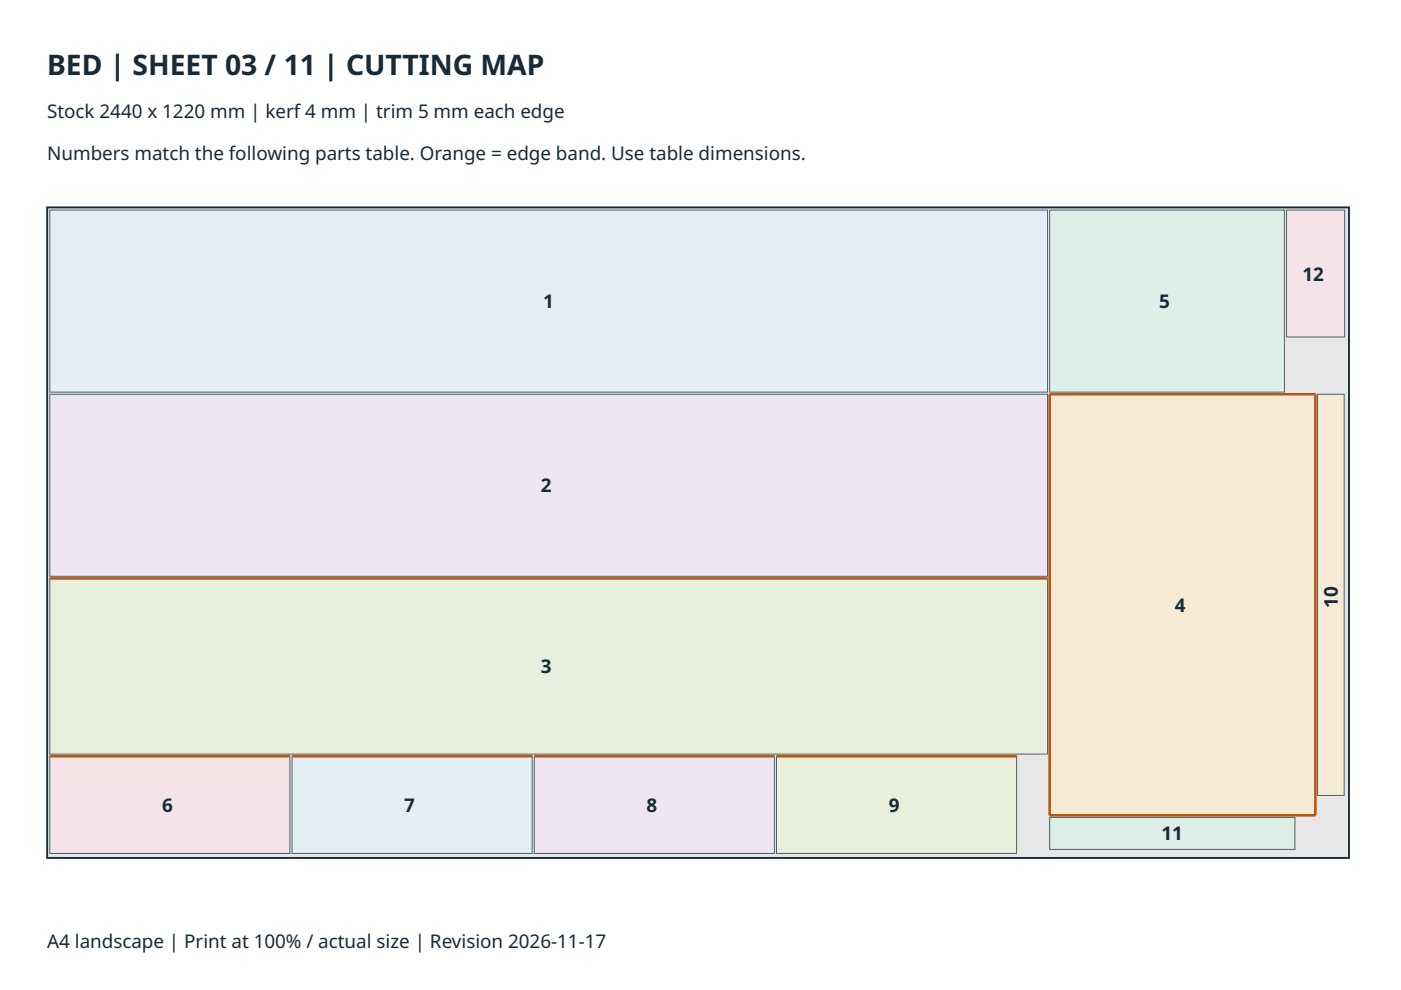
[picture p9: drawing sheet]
<svg xmlns="http://www.w3.org/2000/svg" width="297mm" height="210mm" viewBox="0 0 297 210" stroke-linecap="round" stroke-linejoin="round" font-family="sans-serif">
<defs><g id="words">
<text font-size="6" fill="#172a38" x="10" y="16">BED | SHEET 03 / 11 | CUTTING MAP</text>
<g font-size="4" fill="#172a38">
<text x="10" y="25">Stock 2440 x 1220 mm | kerf 4 mm | trim 5 mm each edge</text>
<text x="10" y="34">Numbers match the following parts table. Orange = edge band. Use table dimensions.</text>
<text x="276.2" y="59.5">12</text>
<text x="115.2" y="65.3">1</text>
<text x="245.8" y="65.3">5</text>
<text x="114.7" y="104.4">2</text>
<text x="249.1" y="129.7">4</text>
<text x="283.7" y="128.9" transform="rotate(-90 283.7 128.9)">10</text>
<text x="114.7" y="142.8">3</text>
<text x="34.4" y="172.1">6</text>
<text x="85.7" y="172.1">7</text>
<text x="137.1" y="172.1">8</text>
<text x="188.4" y="172.1">9</text>
<text x="246.3" y="178.2">11</text>
<text x="10" y="200.9">A4 landscape | Print at 100% / actual size | Revision 2026-11-17</text>
</g>
</g></defs>
<path d="M10 44h276v137.9h-276z" fill="#e7e7e7"/>
<path d="M10 44h276v137.9h-276z" fill="none" stroke="#172a38" stroke-width=".4"/>
<path d="M10.6 44.5h211.5v38.6h-211.5z" fill="#e4eff5"/>
<path d="M10.6 44.5h211.5v38.6h-211.5z" fill="none" stroke="#52606b" stroke-width=".21"/>
<path d="M10.6 83.6h211.5v38.6h-211.5z" fill="#eee6f5"/>
<path d="M10.6 83.6h211.5v38.6h-211.5z" fill="none" stroke="#52606b" stroke-width=".21"/>
<path d="M10.6 122.6h211.5v37.3h-211.5z" fill="#e8f0dd"/>
<path d="M10.6 122.6h211.5v37.3h-211.5z" fill="none" stroke="#52606b" stroke-width=".21"/>
<path d="M10.6 122.6h211.5z" fill="#000" stroke="#b8590e" stroke-width=".55"/>
<path d="M222.6 83.6h56.3v89.3h-56.3z" fill="#f7ead4"/>
<path d="M222.6 83.6h56.3v89.3h-56.3z" fill="none" stroke="#52606b" stroke-width=".21"/>
<path d="M222.6 83.6h56.3zM222.6 83.6v89.3zM278.9 83.6v89.3zM222.6 172.9h56.3z" fill="#000" stroke="#b8590e" stroke-width=".55"/>
<path d="M222.6 44.5h49.7v38.6h-49.7z" fill="#dcf0e8"/>
<path d="M222.6 44.5h49.7v38.6h-49.7z" fill="none" stroke="#52606b" stroke-width=".21"/>
<path d="M10.6 160.3h50.9v20.7h-50.9z" fill="#f6e3e8"/>
<path d="M10.6 160.3h50.9v20.7h-50.9z" fill="none" stroke="#52606b" stroke-width=".21"/>
<path d="M10.6 160.3h50.9z" fill="#000" stroke="#b8590e" stroke-width=".55"/>
<path d="M61.9 160.3h50.9v20.7h-50.9z" fill="#e4eff5"/>
<path d="M61.9 160.3h50.9v20.7h-50.9z" fill="none" stroke="#52606b" stroke-width=".21"/>
<path d="M61.9 160.3h50.9z" fill="#000" stroke="#b8590e" stroke-width=".55"/>
<path d="M113.3 160.3h50.9v20.7h-50.9z" fill="#eee6f5"/>
<path d="M113.3 160.3h50.9v20.7h-50.9z" fill="none" stroke="#52606b" stroke-width=".21"/>
<path d="M113.3 160.3h50.9z" fill="#000" stroke="#b8590e" stroke-width=".55"/>
<path d="M164.6 160.3h50.9v20.7h-50.9z" fill="#e8f0dd"/>
<path d="M164.6 160.3h50.9v20.7h-50.9z" fill="none" stroke="#52606b" stroke-width=".21"/>
<path d="M164.6 160.3h50.9z" fill="#000" stroke="#b8590e" stroke-width=".55"/>
<path d="M279.3 83.6h5.7v85.1h-5.7z" fill="#f7ead4"/>
<path d="M279.3 83.6h5.7v85.1h-5.7z" fill="none" stroke="#52606b" stroke-width=".21"/>
<path d="M222.6 173.3h52v6.8h-52z" fill="#dcf0e8"/>
<path d="M222.6 173.3h52v6.8h-52z" fill="none" stroke="#52606b" stroke-width=".21"/>
<path d="M272.8 44.5h12.3v26.9h-12.3z" fill="#f6e3e8"/>
<path d="M272.8 44.5h12.3v26.9h-12.3z" fill="none" stroke="#52606b" stroke-width=".21"/>
<use href="#words"/>
</svg>
